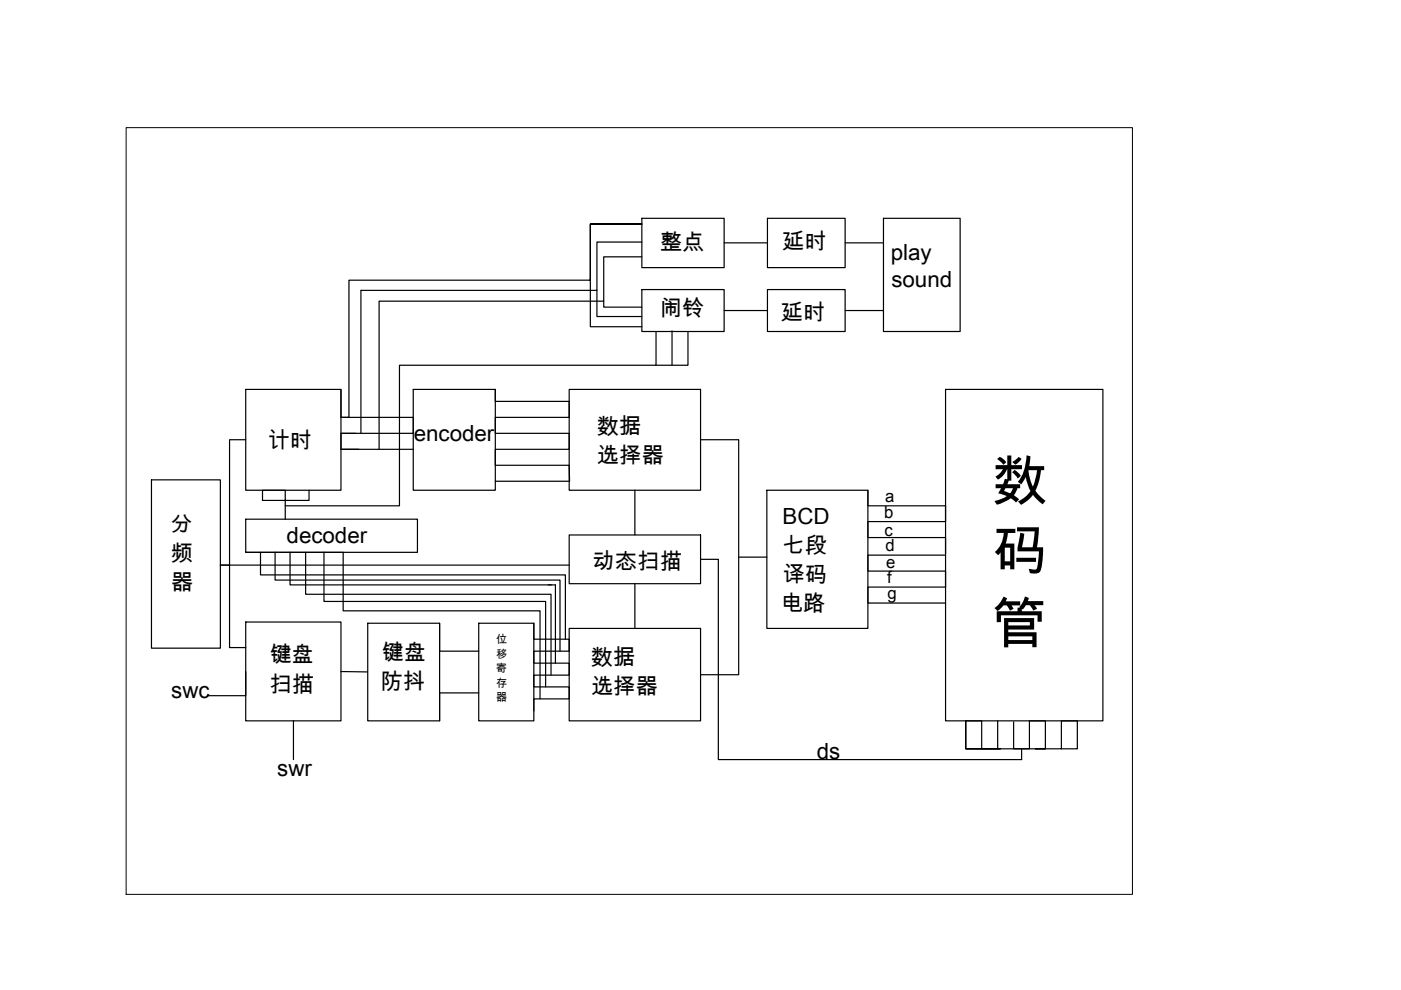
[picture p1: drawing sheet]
<svg xmlns="http://www.w3.org/2000/svg" width="297mm" height="210mm" viewBox="0 0 297 210" stroke-linecap="round" stroke-linejoin="round" font-family="sans-serif">
<defs><g id="words">
<g font-size="11.8">
<text x="210.3" y="106.2">数</text>
<text x="210.5" y="120.9">码</text>
<text x="210.2" y="136.5">管</text>
</g>
<g font-size="4.7">
<text x="139.9" y="53">整点</text>
<text x="165.8" y="52.9">延时</text>
<text x="188.9" y="55.2">play</text>
<text x="189" y="60.8">sound</text>
<text x="139.9" y="67.1">闹铃</text>
<text x="165.6" y="67.8">延时</text>
<text x="56.8" y="94.9">计时</text>
<text x="87.7" y="93.6">encoder</text>
<text x="126.5" y="92">数据</text>
<text x="126.6" y="98.1">选择器</text>
<text x="36.2" y="112.9">分</text>
<text x="165.9" y="111.1">BCD</text>
<text x="36.2" y="119">频</text>
<text x="60.8" y="115.1">decoder</text>
<text x="165.9" y="117.3">七段</text>
<text x="36.3" y="125">器</text>
<text x="125.7" y="120.5">动态扫描</text>
<text x="166" y="123.4">译码</text>
<text x="165.6" y="129.6">电路</text>
<text x="57.2" y="140.4">键盘</text>
<text x="81" y="139.8">键盘</text>
<text x="125.3" y="140.9">数据</text>
<text x="36.3" y="148.1">swc</text>
<text x="57.2" y="146.6">扫描</text>
<text x="80.7" y="146">防抖</text>
<text x="125.4" y="147.1">选择器</text>
<text x="173.2" y="160.9">ds</text>
<text x="58.8" y="164.4">swr</text>
</g>
<g font-size="3.5">
<text x="187.6" y="106.5">a</text>
<text x="187.5" y="109.8">b</text>
<text x="187.6" y="113.7">c</text>
<text x="187.7" y="116.9">d</text>
<text x="187.9" y="120.3">e</text>
<text x="188.1" y="123.7">f</text>
<text x="188.2" y="127.1">g</text>
</g>
<g font-size="2.4">
<text x="105.2" y="136.4">位</text>
<text x="105.1" y="142.6">寄</text>
<text x="105.2" y="139.5">移</text>
<text x="105.2" y="145.6">存</text>
<text x="105.2" y="148.6">器</text>
</g>
</g></defs>
<!-- layer: 0 -->
<g fill="none" stroke="#000" stroke-width=".25">
<path d="M136.1 46.3h17.4v10.4h-17.4zM136.1 51.3h-9.5v10.3h-50.1v30.3M136.1 54.5h-8.1v9.4h-47.6v31.4M153.5 51.5h9.2M162.7 46.3h16.5v10.4h-16.5zM179.2 51.5h8.1M187.3 46.3h16.3v24h-16.3zM126.6 61.6v5.5h9.5M128 63.9v1.2h8.1M136.1 61.4h17.4v8.9h-17.4zM136.1 69.3h-10.9v-21.8h10.9h-10.9v11.9h-51.2v29.1h-1.7M139.1 70.3v7.1h-54.4v29.8h-24.2"/>
<path d="M142.5 70.2v7.2M145.9 70.3v7.1h-6.8M153.5 65.8h9.2M162.7 61.4h16.5v8.9h-16.5zM179.2 65.8h8.1M52.1 82.6h20.2v21.3h-20.2zM52.1 93.2h-3.4v26.6h-2h74M72.3 82.6v5.9h15.3v3.4h-15.3v3.4h15.3M72.3 91.9h3.1M72.3 95.3h3.8M87.6 82.6h17.4v21.3h-17.4zM105 82.6v2.5h15.7v3.4h-15.7v3.4h15.7v3.4h-15.7v3.4h15.7l.1 3.3h-15.8"/>
<path d="M120.7 82.6h27.8v21.3h-27.8zM148.5 93.2h8.1v49.9h-8.1M200.5 82.6h33.3v70.2h-33.3zM32.1 101.7h14.6v35.7h-14.6zM48.7 119.8v17.5h3.4M52.1 110.1h36.4v7h-36.4zM52.1 117.1h3.1v4.8h64.7v13.6M55.2 117.1h3.1v5.9h60.4v15.1M58.3 117.1h3.2v6.9h56.3v16.6M61.5 117.1h3.3v8.9h52v17.1M64.8 117.1h3.9v10.4h47v18.1M65.5 103.9v2.2h-5v-2.2h-4.8v2.2h4.8v4"/>
<path d="M68.7 117.1h4.1v12.4h41.7v18.7M120.7 113.4h27.8v10.4h-27.8zM134.6 103.9v9.5M148.5 118.6h3.8v42.5h64.3v-2.3M156.6 118.1h6M162.6 103.9h21.4v29.3h-21.4zM184 103.9v3.3h16.5v3.4h-16.5v3.4h16.5v3.4M200.5 117.7h-16.5v3.4h16.5v3.4h-16.5v3.4h16.5M52.1 131.9h20.2v20.9h-20.2zM78 132.1h15.2v20.7h-15.2zM93.2 132.1v6h8.3M101.5 132.1h11.7v20.7h-11.7z"/>
<path d="M113.2 132.1v3.4h7.5v2.6h-7.5v2.5h7.5v2.5h-7.5v2.5h7.5v2.6h-7.5v2.5M116.2 124h.8M120.7 133.2h27.8v19.6h-27.8zM134.6 123.8v9.4M52.1 142.4v5.1h-8M62.2 152.8v8.3M72.3 142.4l5.7 .1M101.5 146.9h-8.3v5.9M204.8 152.8h3.3v6h3.4v-6M212.1 158.8h-7.3v-6v6h14.7M214.9 153v5.8h3.4v-6h3.3v6h-2.1h5.5v-6h3.4v6h-3.4"/>
</g>
<path d="M26.7 27.1h213.4v162.5h-213.4z" fill="none" stroke="#000" stroke-width=".21"/>
<use href="#words"/>
</svg>
